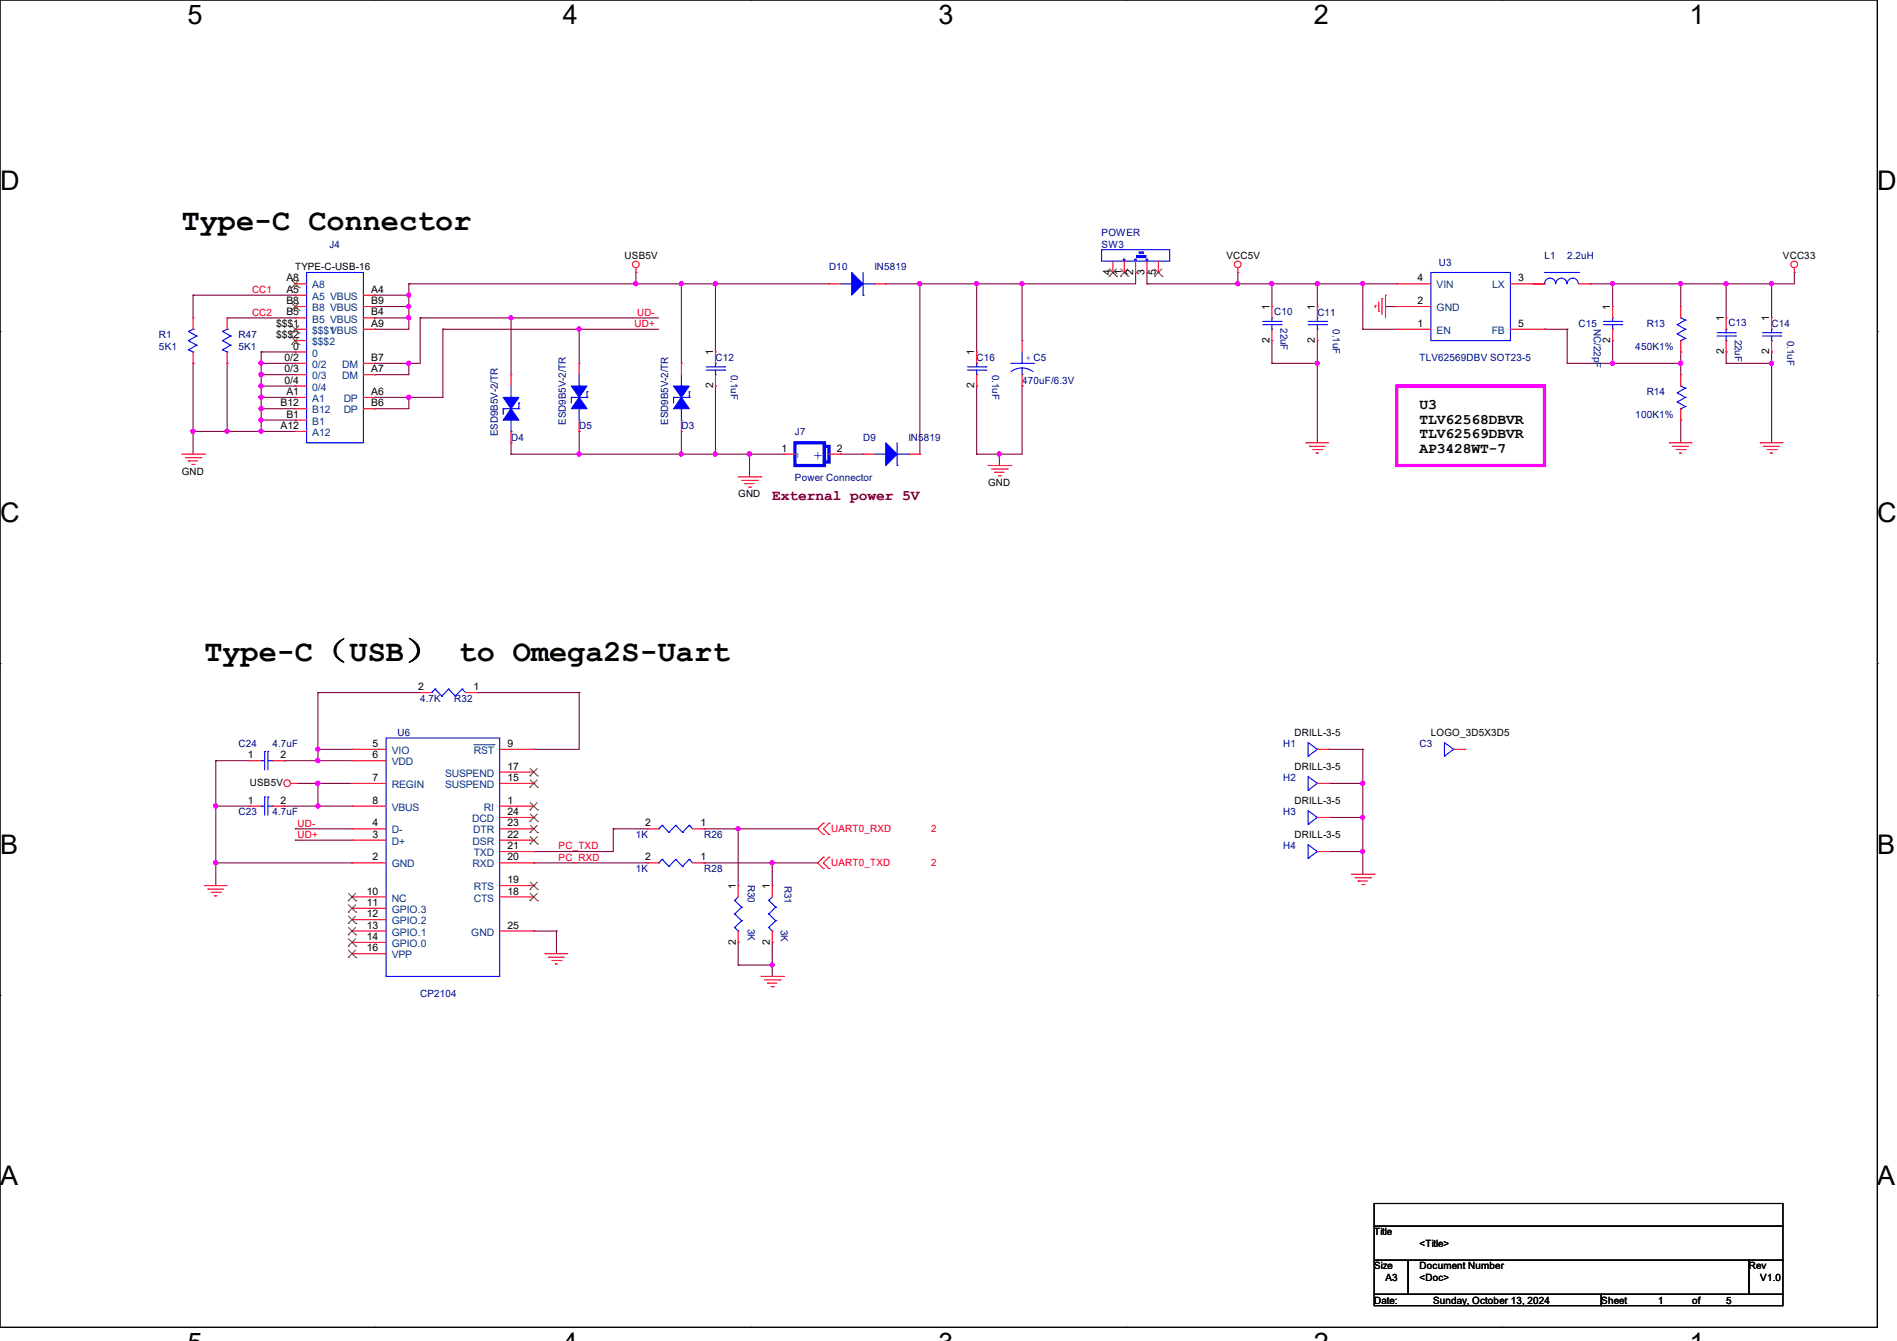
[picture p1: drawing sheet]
<svg xmlns="http://www.w3.org/2000/svg" width="297mm" height="210mm" viewBox="0 0 297 210" stroke-linecap="round" stroke-linejoin="round" font-family="sans-serif">
<defs><g id="words">
<g font-size="4.8">
<text x="28.4" y="36">Type-C Connector</text>
<text x="32" y="103.6">Type-C（USB） to Omega2S-Uart</text>
</g>
<g font-size="4.2">
<text x="29.4" y="3.8">5</text>
<text x="88.1" y="3.8">4</text>
<text x="146.9" y="3.8">3</text>
<text x="205.7" y="3.8">2</text>
<text x="264.5" y="3.8">1</text>
<text x="0" y="29.8">D</text>
<text x="293.9" y="29.8">D</text>
<text x="0" y="81.7">C</text>
<text x="293.9" y="81.7">C</text>
<text x="0" y="133.7">B</text>
<text x="293.9" y="133.7">B</text>
<text x="0" y="185.6">A</text>
<text x="293.9" y="185.6">A</text>
</g>
<text font-size="2.5" fill="#00f" x="127.3" y="70.6" transform="rotate(90 127.3 70.6)">+</text>
<g font-size="2.3">
<text x="222.2" y="64.1">U3</text>
<text x="222.2" y="66.4">TLV62568DBVR</text>
<text x="222.2" y="68.7">TLV62569DBVR</text>
<text x="222.2" y="71">AP3428WT-7</text>
</g>
<text font-size="2.3" fill="#800000" x="120.9" y="78.3">External power 5V</text>
<text font-size="1.7" fill="#00f" x="124.4" y="70.8" transform="rotate(90 124.4 70.8)">-</text>
<g font-size="1.6" fill="#000080">
<text x="51.6" y="38.8">J4</text>
<text x="172.5" y="38.8">SW3</text>
<text x="172.5" y="37">POWER</text>
<text x="225.3" y="41.6">U3</text>
<text x="241.8" y="40.6">L1</text>
<text x="245.4" y="40.6">2.2uH</text>
<text x="129.8" y="42.3">D10</text>
<text x="136.9" y="42.3">IN5819</text>
<text x="24.9" y="53">R1</text>
<text x="37.3" y="53">R47</text>
<text x="199.5" y="49.3">C10</text>
<text x="200.5" y="51.4" transform="rotate(90 200.5 51.4)">22uF</text>
<text x="206.2" y="49.4">C11</text>
<text x="208.7" y="51.6" transform="rotate(90 208.7 51.6)">0.1uF</text>
<text x="247.1" y="51.2">C15</text>
<text x="249.6" y="51.6" transform="rotate(90 249.6 51.6)">NC/22pF</text>
<text x="257.8" y="51.2">R13</text>
<text x="270.6" y="51.1">C13</text>
<text x="271.6" y="53.2" transform="rotate(90 271.6 53.2)">22uF</text>
<text x="277.4" y="51.2">C14</text>
<text x="279.8" y="53.3" transform="rotate(90 279.8 53.3)">0.1uF</text>
<text x="24.9" y="54.8">5K1</text>
<text x="37.3" y="54.8">5K1</text>
<text x="112" y="56.6">C12</text>
<text x="114.4" y="58.7" transform="rotate(90 114.4 58.7)">0.1uF</text>
<text x="152.9" y="56.6">C16</text>
<text x="155.3" y="58.7" transform="rotate(90 155.3 58.7)">0.1uF</text>
<text x="222.2" y="56.6">TLV62569DBV SOT23-5</text>
<text x="256" y="54.8">450K1%</text>
<text x="160" y="60.1">470uF/6.3V</text>
<text x="256" y="65.4">100K1%</text>
<text x="257.8" y="61.9">R14</text>
<text x="77.9" y="68.3" transform="rotate(-90 77.9 68.3)">ESD9B5V-2/TR</text>
<text x="80" y="69">D4</text>
<text x="88.6" y="66.5" transform="rotate(-90 88.6 66.5)">ESD9B5V-2/TR</text>
<text x="90.7" y="67.2">D5</text>
<text x="104.6" y="66.5" transform="rotate(-90 104.6 66.5)">ESD9B5V-2/TR</text>
<text x="106.7" y="67.2">D3</text>
<text x="124.5" y="68.1">J7</text>
<text x="135.1" y="69">D9</text>
<text x="142.2" y="69">IN5819</text>
<text x="124.5" y="75.4">Power Connector</text>
<text x="65.8" y="109.9">4.7K</text>
<text x="71.1" y="109.9">R32</text>
<text x="37.3" y="117">C24</text>
<text x="42.7" y="117">4.7uF</text>
<text x="62.2" y="115.2">U6</text>
<text x="200.9" y="117">H1</text>
<text x="222.2" y="117">C3</text>
<text x="200.9" y="122.3">H2</text>
<text x="37.3" y="127.7">C23</text>
<text x="42.7" y="127.7">4.7uF</text>
<text x="99.6" y="131.2">1K</text>
<text x="110.2" y="131.2">R26</text>
<text x="200.9" y="127.7">H3</text>
<text x="99.6" y="136.6">1K</text>
<text x="110.2" y="136.6">R28</text>
<text x="200.9" y="133">H4</text>
<text x="117.1" y="138.5" transform="rotate(90 117.1 138.5)">R30</text>
<text x="122.8" y="138.7" transform="rotate(90 122.8 138.7)">R31</text>
<text x="117.1" y="145.5" transform="rotate(90 117.1 145.5)">3K</text>
<text x="122.3" y="145.6" transform="rotate(90 122.3 145.6)">3K</text>
<text x="65.8" y="156.1">CP2104</text>
</g>
<g font-size="1.6">
<text x="97.8" y="40.6">USB5V</text>
<text x="192" y="40.6">VCC5V</text>
<text x="279.1" y="40.6">VCC33</text>
<text x="44.8" y="47.6">B8</text>
<text x="44.8" y="45.8">A5</text>
<text x="44.8" y="44.1">A8</text>
<text x="46.2" y="42.3">TYPE-C-USB-16</text>
<text x="58.1" y="45.8">A4</text>
<text x="58.1" y="47.6">B9</text>
<text x="173.9" y="43" transform="rotate(-90 173.9 43)">4</text>
<text x="175.6" y="43" transform="rotate(-90 175.6 43)">1</text>
<text x="177.4" y="43" transform="rotate(-90 177.4 43)">2</text>
<text x="179.2" y="43" transform="rotate(-90 179.2 43)">3</text>
<text x="181" y="43" transform="rotate(-90 181 43)">5</text>
<text x="221.9" y="44.1">4</text>
<text x="221.9" y="47.6">2</text>
<text x="237.7" y="44.1">3</text>
<text x="43.2" y="53">$$$2</text>
<text x="43.2" y="51.2">$$$1</text>
<text x="44.8" y="49.4">B5</text>
<text x="58.1" y="49.4">B4</text>
<text x="58.1" y="51.2">A9</text>
<text x="198.8" y="53.7" transform="rotate(-90 198.8 53.7)">2</text>
<text x="198.8" y="48.6" transform="rotate(-90 198.8 48.6)">1</text>
<text x="205.9" y="53.7" transform="rotate(-90 205.9 53.7)">2</text>
<text x="205.9" y="48.6" transform="rotate(-90 205.9 48.6)">1</text>
<text x="221.9" y="51.2">1</text>
<text x="237.7" y="51.2">5</text>
<text x="252.1" y="53.7" transform="rotate(-90 252.1 53.7)">2</text>
<text x="252.1" y="48.6" transform="rotate(-90 252.1 48.6)">1</text>
<text x="269.9" y="50.3" transform="rotate(-90 269.9 50.3)">1</text>
<text x="277" y="50.3" transform="rotate(-90 277 50.3)">1</text>
<text x="44.5" y="56.5">0/2</text>
<text x="44.5" y="58.3">0/3</text>
<text x="45.9" y="54.7">0</text>
<text x="58.1" y="56.5">B7</text>
<text x="58.1" y="58.3">A7</text>
<text x="111.6" y="55.7" transform="rotate(-90 111.6 55.7)">1</text>
<text x="152.5" y="55.7" transform="rotate(-90 152.5 55.7)">1</text>
<text x="269.9" y="55.5" transform="rotate(-90 269.9 55.5)">2</text>
<text x="277" y="55.5" transform="rotate(-90 277 55.5)">2</text>
<text x="43.9" y="63.6">B12</text>
<text x="44.5" y="60.1">0/4</text>
<text x="44.8" y="61.8">A1</text>
<text x="44.8" y="65.4">B1</text>
<text x="58.1" y="61.8">A6</text>
<text x="58.1" y="63.6">B6</text>
<text x="111.6" y="60.8" transform="rotate(-90 111.6 60.8)">2</text>
<text x="152.5" y="60.8" transform="rotate(-90 152.5 60.8)">2</text>
<text x="43.9" y="67.2">A12</text>
<text x="122.3" y="70.7">1</text>
<text x="131" y="70.7">2</text>
<text x="28.4" y="74.3">GND</text>
<text x="115.6" y="77.9">GND</text>
<text x="154.7" y="76.1">GND</text>
<text x="65.4" y="108.1">2</text>
<text x="74.1" y="108.1">1</text>
<text x="38.8" y="118.7">1</text>
<text x="43.9" y="118.7">2</text>
<text x="58.3" y="117">5</text>
<text x="58.3" y="118.7">6</text>
<text x="79.5" y="117">9</text>
<text x="202.7" y="115.2">DRILL-3-5</text>
<text x="224" y="115.2">LOGO_3D5X3D5</text>
<text x="38.8" y="125.9">1</text>
<text x="39.1" y="123.1">USB5V</text>
<text x="43.9" y="125.9">2</text>
<text x="58.3" y="125.9">8</text>
<text x="58.3" y="122.3">7</text>
<text x="79.5" y="125.9">1</text>
<text x="79.5" y="122.3">15</text>
<text x="79.5" y="120.5">17</text>
<text x="202.7" y="125.9">DRILL-3-5</text>
<text x="202.7" y="120.6">DRILL-3-5</text>
<text x="58.3" y="129.4">4</text>
<text x="58.3" y="131.2">3</text>
<text x="79.5" y="131.2">22</text>
<text x="79.5" y="129.4">23</text>
<text x="79.5" y="127.6">24</text>
<text x="101" y="129.4">2</text>
<text x="109.7" y="129.4">1</text>
<text x="202.7" y="131.2">DRILL-3-5</text>
<text x="58.3" y="134.7">2</text>
<text x="79.5" y="133">21</text>
<text x="79.5" y="134.7">20</text>
<text x="101" y="134.7">2</text>
<text x="109.7" y="134.7">1</text>
<text x="57.4" y="143.6">12</text>
<text x="57.4" y="141.9">11</text>
<text x="57.4" y="140.1">10</text>
<text x="79.5" y="140.1">18</text>
<text x="79.5" y="138.3">19</text>
<text x="115.2" y="139.2" transform="rotate(-90 115.2 139.2)">1</text>
<text x="120.5" y="139.2" transform="rotate(-90 120.5 139.2)">1</text>
<text x="57.4" y="147.2">14</text>
<text x="57.4" y="145.4">13</text>
<text x="57.4" y="149">16</text>
<text x="79.5" y="145.4">25</text>
<text x="115.2" y="147.9" transform="rotate(-90 115.2 147.9)">2</text>
<text x="120.5" y="147.9" transform="rotate(-90 120.5 147.9)">2</text>
<text x="215.1" y="193.5">Title</text>
<text x="222.2" y="195.2">&lt;Title&gt;</text>
<text x="215.1" y="198.8">Size</text>
<text x="216.9" y="200.6">A3</text>
<text x="222.2" y="198.8">Document Number</text>
<text x="222.2" y="200.6">&lt;Doc&gt;</text>
<text x="273.8" y="198.8">Rev</text>
<text x="275.6" y="200.6">V1.0</text>
<text x="215.1" y="204.1">Date:</text>
<text x="224.4" y="204.1">Sunday, October 13, 2024</text>
<text x="250.7" y="204.1">Sheet</text>
<text x="259.6" y="204.1">1</text>
<text x="264.9" y="204.1">of</text>
<text x="270.3" y="204.1">5</text>
</g>
<g font-size="1.6" fill="#f00">
<text x="39.5" y="45.9">CC1</text>
<text x="39.5" y="49.4">CC2</text>
<text x="99.4" y="51.2">UD+</text>
<text x="99.7" y="49.4">UD-</text>
<text x="46.6" y="129.5">UD-</text>
<text x="46.6" y="131.2">UD+</text>
<text x="130.1" y="130.3">UART0_RXD</text>
<text x="145.8" y="130.3">2</text>
<text x="87.5" y="133">PC_TXD</text>
<text x="87.5" y="134.8">PC_RXD</text>
<text x="130.1" y="135.7">UART0_TXD</text>
<text x="145.8" y="135.7">2</text>
</g>
<g font-size="1.6" fill="#004080">
<text x="48.9" y="46.9">A5 VBUS</text>
<text x="48.9" y="45.2">A8</text>
<text x="224.9" y="45.2">VIN</text>
<text x="233.6" y="45.2">LX</text>
<text x="48.9" y="52.3">$$$1</text>
<text x="48.9" y="50.5">B5 VBUS</text>
<text x="48.9" y="48.7">B8 VBUS</text>
<text x="51.7" y="52.3">VBUS</text>
<text x="224.9" y="48.7">GND</text>
<text x="224.9" y="52.3">EN</text>
<text x="233.6" y="52.3">FB</text>
<text x="48.9" y="55.8">0</text>
<text x="48.9" y="57.6">0/2</text>
<text x="48.9" y="59.4">0/3</text>
<text x="48.9" y="54.1">$$$2</text>
<text x="53.6" y="57.6">DM</text>
<text x="53.6" y="59.4">DM</text>
<text x="48.9" y="61.2">0/4</text>
<text x="48.9" y="62.9">A1</text>
<text x="48.9" y="64.7">B12</text>
<text x="53.8" y="62.9">DP</text>
<text x="53.8" y="64.7">DP</text>
<text x="48.9" y="66.5">B1</text>
<text x="48.9" y="68.3">A12</text>
<text x="61.3" y="118.1">VIO</text>
<text x="61.3" y="119.8">VDD</text>
<text x="74.2" y="118.1">RST</text>
<text x="61.3" y="123.4">REGIN</text>
<text x="69.7" y="123.4">SUSPEND</text>
<text x="69.7" y="121.6">SUSPEND</text>
<text x="61.3" y="127">VBUS</text>
<text x="61.3" y="130.5">D-</text>
<text x="73.9" y="128.7">DCD</text>
<text x="74.1" y="130.5">DTR</text>
<text x="75.7" y="127">RI</text>
<text x="61.3" y="135.8">GND</text>
<text x="61.3" y="132.3">D+</text>
<text x="74" y="132.3">DSR</text>
<text x="74" y="135.8">RXD</text>
<text x="74.2" y="134.1">TXD</text>
<text x="61.3" y="143">GPIO.3</text>
<text x="61.3" y="141.2">NC</text>
<text x="74.2" y="141.2">CTS</text>
<text x="74.2" y="139.4">RTS</text>
<text x="61.3" y="148.3">GPIO.0</text>
<text x="61.3" y="146.5">GPIO.1</text>
<text x="61.3" y="144.7">GPIO.2</text>
<text x="73.8" y="146.5">GND</text>
<text x="61.3" y="150.1">VPP</text>
</g>
<text font-size="1.6" fill="#00f" x="160.6" y="56.5">+ C5</text>
</g></defs>
<g fill="none" stroke="#000" stroke-width=".17">
<path d="M0 0h293.9v207.9h-293.9zM58.8 0h.1M117.6 0h.1M176.3 0h.1M235.1 0h.1M0 51.9h.1M293.9 51.9h.1M0 103.9h.1M293.9 103.9h.1M0 155.9h.1M293.9 155.9h.1M58.8 207.9h.1"/>
<path d="M117.6 207.9h.1M176.3 207.9h.1M235.1 207.9h.1"/>
</g>
<path d="M0 103.9h.1M293.9 103.9h.1" fill="none" stroke="#000" stroke-width=".16"/>
<path d="M218.7 60.5h23.1v12.4h-23.1z" fill="none" stroke="#f0f" stroke-width=".51"/>
<path d="M65.8 49.8h.1M65.8 49.8h14.2M199.1 53.3h.1M199.1 56.9h.1M199.1 53.3v3.6M199.1 56.9h7.1M206.2 53.3h.1M206.2 56.9h.1M206.2 53.3v16" fill="none" stroke="#800040" stroke-width=".17"/>
<circle cx="206.2" cy="56.9" r=".32" fill="#f0f"/>
<circle cx="206.2" cy="56.9" r=".32" fill="none" stroke="#f0f" stroke-width=".17"/>
<path d="M213.4 51.6h.1M213.4 44.4h.1M213.4 51.6h5.3M213.4 44.4v7.2M216.9 48h.1M216.9 48h1.8M252.5 56.9h.1M263.1 55.1h.1M263.1 55.1v1.8h-10.6" fill="none" stroke="#800040" stroke-width=".17"/>
<circle cx="263.1" cy="56.9" r=".32" fill="#f0f"/>
<circle cx="263.1" cy="56.9" r=".32" fill="none" stroke="#f0f" stroke-width=".17"/>
<g fill="none" stroke="#800040" stroke-width=".17">
<path d="M241.8 51.6h.1M241.8 51.6h3.6M245.4 51.6h.1M245.4 51.6v5.3M263.1 56.9h.1M263.1 44.4h.1M263.1 44.4v3.6M263.1 56.9v1.8M270.3 44.4h.1M270.3 44.4v5.4M277.4 44.4h.1M277.4 44.4v5.4"/>
<path d="M263.1 65.8h.1M263.1 65.8v3.5"/>
</g>
<circle cx="277.3" cy="44.4" r=".32" fill="#f0f"/>
<circle cx="277.3" cy="44.4" r=".32" fill="none" stroke="#f0f" stroke-width=".17"/>
<path d="M270.3 55.1h.1M270.3 56.9h.1M270.3 55.1v1.8M270.3 56.9h7.1M277.4 55.1h.1M277.4 56.9h.1M277.4 55.1v14.2" fill="none" stroke="#800040" stroke-width=".17"/>
<circle cx="277.3" cy="56.9" r=".32" fill="#f0f"/>
<circle cx="277.3" cy="56.9" r=".32" fill="none" stroke="#f0f" stroke-width=".17"/>
<path d="M263.1 44.4h.1M263.1 44.4h7.2" fill="none" stroke="#800040" stroke-width=".17"/>
<circle cx="270.2" cy="44.4" r=".32" fill="#f0f"/>
<circle cx="270.2" cy="44.4" r=".32" fill="none" stroke="#f0f" stroke-width=".17"/>
<circle cx="263.1" cy="44.4" r=".32" fill="#f0f"/>
<circle cx="263.1" cy="44.4" r=".32" fill="none" stroke="#f0f" stroke-width=".17"/>
<path d="M252.5 44.4h.1M252.5 44.4h10.6M280.9 42.7h.1M280.9 42.7v1.7M96 129.8h.1M96 129.8h5.3M110.2 129.8h.1M110.2 135.1h.1M110.2 129.8h5.4M110.2 135.1h17.8M120.9 135.1h.1M120.9 135.1v3.6" fill="none" stroke="#800040" stroke-width=".17"/>
<circle cx="120.9" cy="135.1" r=".32" fill="#f0f"/>
<circle cx="120.9" cy="135.1" r=".32" fill="none" stroke="#f0f" stroke-width=".17"/>
<path d="M115.6 129.8h.1M115.6 129.8v8.9M115.6 129.8h12.4" fill="none" stroke="#800040" stroke-width=".17"/>
<circle cx="115.5" cy="129.8" r=".32" fill="#f0f"/>
<circle cx="115.5" cy="129.8" r=".32" fill="none" stroke="#f0f" stroke-width=".17"/>
<path d="M120.9 147.6h.1M120.9 147.6v3.5" fill="none" stroke="#800040" stroke-width=".17"/>
<circle cx="120.9" cy="151.1" r=".32" fill="#f0f"/>
<circle cx="120.9" cy="151.1" r=".32" fill="none" stroke="#f0f" stroke-width=".17"/>
<path d="M106.7 44.4h.1M106.7 44.4v12.5M112 60.5h.1M112 60.5v10.6M115.6 147.6h.1M115.6 147.6v3.5M120.9 151.1h.1M120.9 151.1v1.8" fill="none" stroke="#800040" stroke-width=".17"/>
<circle cx="106.7" cy="44.4" r=".32" fill="#f0f"/>
<circle cx="106.7" cy="44.4" r=".32" fill="none" stroke="#f0f" stroke-width=".17"/>
<path d="M80 49.8h.1M80 49.8v8.9M80 49.8h23.1" fill="none" stroke="#800040" stroke-width=".17"/>
<circle cx="80" cy="49.8" r=".32" fill="#f0f"/>
<circle cx="80" cy="49.8" r=".32" fill="none" stroke="#f0f" stroke-width=".17"/>
<g fill="none" stroke="#800040" stroke-width=".17">
<path d="M69.3 51.6h.1M69.3 51.6h33.8M90.7 51.6h.1M90.7 51.6v5.3M179.6 42.7h.1M179.6 42.7v1.7M80 69.3h.1M80 71.1h.1M80 69.3v1.8M90.7 67.6h.1M90.7 67.6v3.5h-10.7M106.7 67.6h.1"/>
<path d="M106.7 67.6v3.5M117.3 71.1h.1M117.3 71.1v3.6"/>
</g>
<circle cx="90.7" cy="51.5" r=".32" fill="#f0f"/>
<circle cx="90.7" cy="51.5" r=".32" fill="none" stroke="#f0f" stroke-width=".17"/>
<path d="M49.8 126.2h.1M49.8 126.2h5.3" fill="none" stroke="#800040" stroke-width=".17"/>
<circle cx="49.8" cy="126.2" r=".32" fill="#f0f"/>
<circle cx="49.8" cy="126.2" r=".32" fill="none" stroke="#f0f" stroke-width=".17"/>
<path d="M49.8 122.7h.1M49.8 122.7v3.5M49.8 122.7h5.3" fill="none" stroke="#800040" stroke-width=".17"/>
<circle cx="49.8" cy="122.7" r=".32" fill="#f0f"/>
<circle cx="49.8" cy="122.7" r=".32" fill="none" stroke="#f0f" stroke-width=".17"/>
<path d="M33.8 126.2h.1M33.8 126.2h5.3M44.4 126.2h.1M44.4 126.2h5.4" fill="none" stroke="#800040" stroke-width=".17"/>
<circle cx="33.8" cy="126.2" r=".32" fill="#f0f"/>
<circle cx="33.8" cy="126.2" r=".32" fill="none" stroke="#f0f" stroke-width=".17"/>
<path d="M33.8 126.2h.1M33.8 126.2v8.9" fill="none" stroke="#800040" stroke-width=".17"/>
<circle cx="33.8" cy="135.1" r=".32" fill="#f0f"/>
<circle cx="33.8" cy="135.1" r=".32" fill="none" stroke="#f0f" stroke-width=".17"/>
<path d="M49.8 117.3h.1M49.8 119.1h.1M49.8 117.3h5.3M49.8 117.3v1.8M49.8 119.1h5.3" fill="none" stroke="#800040" stroke-width=".17"/>
<circle cx="49.8" cy="119.1" r=".32" fill="#f0f"/>
<circle cx="49.8" cy="119.1" r=".32" fill="none" stroke="#f0f" stroke-width=".17"/>
<g fill="none" stroke="#800040" stroke-width=".17">
<path d="M33.8 119.1h.1M33.8 119.1h5.3M33.8 119.1v7.1M49.8 108.5h.1M49.8 108.5h16M49.8 108.5v8.8M33.8 135.1h.1M33.8 135.1v3.6M33.8 135.1h21.3M46.2 129.8h.1M46.2 131.6h.1M46.2 129.8h8.9"/>
<path d="M46.2 131.6h8.9"/>
</g>
<circle cx="49.8" cy="117.3" r=".32" fill="#f0f"/>
<circle cx="49.8" cy="117.3" r=".32" fill="none" stroke="#f0f" stroke-width=".17"/>
<g fill="none" stroke="#800040" stroke-width=".17">
<path d="M213.4 44.4h.1M213.4 44.4h5.3M74.7 108.5h.1M74.7 108.5h16M83.6 117.3h.1M90.7 108.5h.1M90.7 108.5v8.8h-7.1M83.6 133.3h.1M83.6 135.1h.1M83.6 133.3h12.4M83.6 135.1h17.7M83.6 145.8h.1"/>
<path d="M83.6 145.8h3.5M87.1 145.8h.1M87.1 145.8v3.6"/>
</g>
<circle cx="213.3" cy="44.4" r=".32" fill="#f0f"/>
<circle cx="213.3" cy="44.4" r=".32" fill="none" stroke="#f0f" stroke-width=".17"/>
<path d="M44.4 119.1h.1M44.4 119.1h5.4M208 117.3h.1M208 117.3h5.4M213.4 117.3h.1M213.4 117.3v5.4" fill="none" stroke="#800040" stroke-width=".17"/>
<circle cx="213.3" cy="122.7" r=".32" fill="#f0f"/>
<circle cx="213.3" cy="122.7" r=".32" fill="none" stroke="#f0f" stroke-width=".17"/>
<g fill="none" stroke="#800040" stroke-width=".17">
<path d="M99.6 42.7h.1M99.6 44.4h.1M99.6 42.7v1.7M99.6 44.4h7.1M112 44.4h.1M112 44.4v10.7M208 133.3h.1M208 128h.1M208 122.7h.1M208 133.3h5.4M208 128h5.4M208 122.7h5.4"/>
<path d="M213.4 133.3h.1M213.4 133.3v3.6"/>
</g>
<circle cx="112" cy="44.4" r=".32" fill="#f0f"/>
<circle cx="112" cy="44.4" r=".32" fill="none" stroke="#f0f" stroke-width=".17"/>
<path d="M112 44.4h.1M112 44.4h17.8M144 44.4h.1M144 44.4v26.7M206.2 44.4h.1M206.2 44.4v3.6" fill="none" stroke="#800040" stroke-width=".17"/>
<circle cx="206.2" cy="44.4" r=".32" fill="#f0f"/>
<circle cx="206.2" cy="44.4" r=".32" fill="none" stroke="#f0f" stroke-width=".17"/>
<path d="M193.8 44.4h.1M193.8 44.4h5.3M206.2 44.4h.1M206.2 44.4h7.2" fill="none" stroke="#800040" stroke-width=".17"/>
<circle cx="193.8" cy="44.4" r=".32" fill="#f0f"/>
<circle cx="193.8" cy="44.4" r=".32" fill="none" stroke="#f0f" stroke-width=".17"/>
<path d="M199.1 44.4h.1M199.1 44.4v3.6M90.7 71.1h.1M90.7 71.1h16" fill="none" stroke="#800040" stroke-width=".17"/>
<circle cx="90.7" cy="71.1" r=".32" fill="#f0f"/>
<circle cx="90.7" cy="71.1" r=".32" fill="none" stroke="#f0f" stroke-width=".17"/>
<path d="M64 44.4h.1M64 44.4h35.6" fill="none" stroke="#800040" stroke-width=".17"/>
<circle cx="99.5" cy="44.4" r=".32" fill="#f0f"/>
<circle cx="99.5" cy="44.4" r=".32" fill="none" stroke="#f0f" stroke-width=".17"/>
<path d="M106.7 44.4h.1M106.7 44.4h5.3M117.3 71.1h.1M117.3 71.1h5.4" fill="none" stroke="#800040" stroke-width=".17"/>
<circle cx="117.3" cy="71.1" r=".32" fill="#f0f"/>
<circle cx="117.3" cy="71.1" r=".32" fill="none" stroke="#f0f" stroke-width=".17"/>
<path d="M106.7 71.1h.1M106.7 71.1h10.6M112 71.1h.1" fill="none" stroke="#800040" stroke-width=".17"/>
<circle cx="112" cy="71.1" r=".32" fill="#f0f"/>
<circle cx="112" cy="71.1" r=".32" fill="none" stroke="#f0f" stroke-width=".17"/>
<circle cx="106.7" cy="71.1" r=".32" fill="#f0f"/>
<circle cx="106.7" cy="71.1" r=".32" fill="none" stroke="#f0f" stroke-width=".17"/>
<path d="M160 44.4h.1M160 44.4h17.8M199.1 44.4h.1M199.1 44.4h7.1" fill="none" stroke="#800040" stroke-width=".17"/>
<circle cx="199.1" cy="44.4" r=".32" fill="#f0f"/>
<circle cx="199.1" cy="44.4" r=".32" fill="none" stroke="#f0f" stroke-width=".17"/>
<path d="M30.2 46.2h.1M30.2 56.9h.1M30.2 46.2h16M30.2 56.9v10.7M35.6 49.8h.1M35.6 49.8h10.6M179.6 44.4h.1M193.8 42.7h.1M193.8 42.7v1.7h-14.2M270.3 44.4h.1M270.3 44.4h10.6M277.4 44.4h.1" fill="none" stroke="#800040" stroke-width=".17"/>
<circle cx="30.2" cy="67.5" r=".32" fill="#f0f"/>
<circle cx="30.2" cy="67.5" r=".32" fill="none" stroke="#f0f" stroke-width=".17"/>
<path d="M40.9 62.2h.1M40.9 62.2h5.3" fill="none" stroke="#800040" stroke-width=".17"/>
<circle cx="40.9" cy="62.2" r=".32" fill="#f0f"/>
<circle cx="40.9" cy="62.2" r=".32" fill="none" stroke="#f0f" stroke-width=".17"/>
<path d="M40.9 62.2h.1M40.9 60.5h.1M40.9 60.5v3.5" fill="none" stroke="#800040" stroke-width=".17"/>
<circle cx="40.9" cy="60.4" r=".32" fill="#f0f"/>
<circle cx="40.9" cy="60.4" r=".32" fill="none" stroke="#f0f" stroke-width=".17"/>
<path d="M30.2 67.6h.1M30.2 67.6v3.5M40.9 60.5h.1M40.9 65.8h.1M40.9 64h.1M40.9 60.5h5.3M40.9 65.8h5.3M40.9 64v1.8" fill="none" stroke="#800040" stroke-width=".17"/>
<circle cx="40.9" cy="65.8" r=".32" fill="#f0f"/>
<circle cx="40.9" cy="65.8" r=".32" fill="none" stroke="#f0f" stroke-width=".17"/>
<circle cx="40.9" cy="64" r=".32" fill="#f0f"/>
<circle cx="40.9" cy="64" r=".32" fill="none" stroke="#f0f" stroke-width=".17"/>
<path d="M40.9 55.1h.1M40.9 56.9h.1M40.9 55.1v3.6M40.9 55.1h5.3M58.7 48h.1M58.7 46.2h.1M58.7 48h5.3M58.7 46.2h5.3M40.9 64h.1M40.9 64h5.3" fill="none" stroke="#800040" stroke-width=".17"/>
<circle cx="40.9" cy="58.7" r=".32" fill="#f0f"/>
<circle cx="40.9" cy="58.7" r=".32" fill="none" stroke="#f0f" stroke-width=".17"/>
<path d="M40.9 56.9h.1M40.9 56.9h5.3" fill="none" stroke="#800040" stroke-width=".17"/>
<circle cx="40.9" cy="56.9" r=".32" fill="#f0f"/>
<circle cx="40.9" cy="56.9" r=".32" fill="none" stroke="#f0f" stroke-width=".17"/>
<path d="M40.9 58.7h.1M40.9 58.7v1.8M40.9 58.7h5.3M58.7 64h.1M58.7 62.2h.1M58.7 64h5.3M58.7 62.2h5.3" fill="none" stroke="#800040" stroke-width=".17"/>
<circle cx="64" cy="62.2" r=".32" fill="#f0f"/>
<circle cx="64" cy="62.2" r=".32" fill="none" stroke="#f0f" stroke-width=".17"/>
<path d="M64 46.2h.1M64 46.2v1.8" fill="none" stroke="#800040" stroke-width=".17"/>
<circle cx="64" cy="48" r=".32" fill="#f0f"/>
<circle cx="64" cy="48" r=".32" fill="none" stroke="#f0f" stroke-width=".17"/>
<path d="M64 49.8h.1M64 49.8v1.8" fill="none" stroke="#800040" stroke-width=".17"/>
<circle cx="64" cy="49.8" r=".32" fill="#f0f"/>
<circle cx="64" cy="49.8" r=".32" fill="none" stroke="#f0f" stroke-width=".17"/>
<path d="M58.7 49.8h.1M58.7 58.7h.1M58.7 56.9h.1M58.7 56.9h7.1M58.7 58.7h5.3M64 48h.1M64 56.9h.1M64 48v1.8h-5.3" fill="none" stroke="#800040" stroke-width=".17"/>
<circle cx="64" cy="56.9" r=".32" fill="#f0f"/>
<circle cx="64" cy="56.9" r=".32" fill="none" stroke="#f0f" stroke-width=".17"/>
<path d="M65.8 49.8h.1M65.8 49.8v7.1M69.3 51.6h.1M69.3 51.6v10.6M213.4 122.7h.1M213.4 128h.1M213.4 122.7v10.6" fill="none" stroke="#800040" stroke-width=".17"/>
<circle cx="213.3" cy="133.3" r=".32" fill="#f0f"/>
<circle cx="213.3" cy="133.3" r=".32" fill="none" stroke="#f0f" stroke-width=".17"/>
<circle cx="213.3" cy="128" r=".32" fill="#f0f"/>
<circle cx="213.3" cy="128" r=".32" fill="none" stroke="#f0f" stroke-width=".17"/>
<path d="M58.7 51.6h.1M58.7 51.6h5.3M64 56.9h.1M64 56.9v1.8M35.6 67.6h.1M35.6 67.6h10.6M40.9 67.6h.1M40.9 65.8h.1M40.9 65.8v1.8M64 62.2h.1M64 62.2v1.8M64 62.2h5.3" fill="none" stroke="#800040" stroke-width=".17"/>
<circle cx="40.9" cy="67.5" r=".32" fill="#f0f"/>
<circle cx="40.9" cy="67.5" r=".32" fill="none" stroke="#f0f" stroke-width=".17"/>
<circle cx="35.5" cy="67.5" r=".32" fill="#f0f"/>
<circle cx="35.5" cy="67.5" r=".32" fill="none" stroke="#f0f" stroke-width=".17"/>
<g fill="none" stroke="#800040" stroke-width=".17">
<path d="M30.2 46.2h.1M30.2 46.2v3.6M35.6 56.9h.1M35.6 56.9v10.7h-5.4M64 44.4h.1M64 44.4v1.8M30.2 67.6h.1M46.2 122.7h.1M46.2 122.7h3.6M96 129.8h.1M96 129.8v3.5M115.6 151.1h.1"/>
<path d="M115.6 151.1h5.3"/>
</g>
<circle cx="64" cy="46.2" r=".32" fill="#f0f"/>
<circle cx="64" cy="46.2" r=".32" fill="none" stroke="#f0f" stroke-width=".17"/>
<path d="M248.9 44.4h.1M248.9 44.4h3.6M252.5 44.4h.1M252.5 44.4v3.6" fill="none" stroke="#800040" stroke-width=".17"/>
<circle cx="252.5" cy="44.4" r=".32" fill="#f0f"/>
<circle cx="252.5" cy="44.4" r=".32" fill="none" stroke="#f0f" stroke-width=".17"/>
<path d="M245.4 56.9h.1M252.5 53.3h.1M252.5 53.3v3.6h-7.1" fill="none" stroke="#800040" stroke-width=".17"/>
<circle cx="252.5" cy="56.9" r=".32" fill="#f0f"/>
<circle cx="252.5" cy="56.9" r=".32" fill="none" stroke="#f0f" stroke-width=".17"/>
<path d="M138.7 44.4h.1M138.7 44.4h5.3M160 44.4h.1M160 44.4v8.9M240 44.4h.1M240 44.4h1.8M131.6 71.1h.1M131.6 71.1h3.5" fill="none" stroke="#800040" stroke-width=".17"/>
<circle cx="160" cy="44.4" r=".32" fill="#f0f"/>
<circle cx="160" cy="44.4" r=".32" fill="none" stroke="#f0f" stroke-width=".17"/>
<path d="M144 44.4h.1M144 44.4h8.9M152.9 44.4h.1M152.9 44.4v10.7M152.9 60.5h.1M152.9 60.5v10.6" fill="none" stroke="#800040" stroke-width=".17"/>
<circle cx="144" cy="44.4" r=".32" fill="#f0f"/>
<circle cx="144" cy="44.4" r=".32" fill="none" stroke="#f0f" stroke-width=".17"/>
<path d="M152.9 44.4h.1M152.9 44.4h7.1" fill="none" stroke="#800040" stroke-width=".17"/>
<circle cx="152.9" cy="44.4" r=".32" fill="#f0f"/>
<circle cx="152.9" cy="44.4" r=".32" fill="none" stroke="#f0f" stroke-width=".17"/>
<path d="M152.9 71.1h.1M156.5 71.1h.1M156.5 71.1v1.8M160 60.5h.1M160 60.5v10.6h-7.1" fill="none" stroke="#800040" stroke-width=".17"/>
<circle cx="156.4" cy="71.1" r=".32" fill="#f0f"/>
<circle cx="156.4" cy="71.1" r=".32" fill="none" stroke="#f0f" stroke-width=".17"/>
<path d="M177.8 42.7h.1M177.8 42.7v1.7" fill="none" stroke="#800040" stroke-width=".17"/>
<g fill="none" stroke="#f00" stroke-width=".17">
<path d="M99.6 42.7h.1M99.6 42v.7M152.9 55.1h.1M152.9 55.1v1.8M152.9 58.7v1.8M160 53.3h.1M160 53.3v1.8M160 58.7v1.8M193.8 42.7h.1M193.8 42v.7M199.1 48h.1M199.1 53.3h.1"/>
<path d="M199.1 48v1.8M199.1 51.6v1.7M215.3 47.8h.1M215.3 47.8v.4M215.9 48.7h.1M215.9 47.3v1.4M216.4 46.8h.1M216.4 46.8v2.4M216.9 46.2h.1M216.9 46.2v3.6M280.9 42.7h.1M280.9 42v.7"/>
<path d="M28.4 71.1h3.6M29 71.7h2.5M29.5 72.2h.1M29.5 72.2h1.4M30.1 72.7h.3M30.4 72.7h.1M31.5 71.7h.1M32 71.1h.1M115.6 74.7h3.5M116.1 75.2h2.5M116.6 75.7h.1M116.6 75.7h1.5"/>
<path d="M117.2 76.3h.3M117.5 76.3h.1M118.6 75.2h.1M119.1 74.7h.1M152.9 60.5h.1M154.7 72.9h3.5M155.2 73.4h2.5M155.7 74h.1M155.7 74h1.5M156.3 74.5h.3M156.6 74.5h.1M157.7 73.4h.1"/>
<path d="M158.2 72.9h.1M160 60.5h.1M204.5 69.3h.1M204.5 69.3h3.5M205 69.9h.1M205 69.9h2.5M205.5 70.4h1.5M206.1 71h.1M206.1 71h.3M207 70.4h.1M261.4 69.3h.1M261.4 69.3h3.5"/>
<path d="M261.9 69.9h.1M261.9 69.9h2.5M262.4 70.4h1.5M263 71h.1M263 71h.3M263.9 70.4h.1M275.6 69.3h.1M275.6 69.3h3.5M276.1 69.9h.1M276.1 69.9h2.5M276.6 70.4h1.5M277.2 71h.1"/>
<path d="M277.2 71h.3M278.1 70.4h.1M32 138.7h.1M32 138.7h3.6M32.6 139.2h.1M32.6 139.2h2.4M33.1 139.7h1.4M34.5 139.7h.1M45.5 122.7h.7M46.2 122.7h.1M101.3 129.8h.1M101.3 129.8h1.8"/>
<path d="M108.5 129.8h1.7M110.2 129.8h.1M128.9 134.2h.1M128.9 136h.1M128.9 128.9h.1M128.9 130.7h.1M128.9 134.2l-.9 .9 .9 .9M128.9 128.9l-.9 .9 .9 .9M129.8 136h.1M129.8 134.2h.1M129.8 130.7h.1M129.8 128.9h.1"/>
<path d="M129.8 134.2l-.9 .9 .9 .9M129.8 128.9l-.9 .9 .9 .9M206.2 128h1.8M208 128h.1M211.6 136.9h3.5M212.1 137.5h2.5M212.6 138h.1M212.6 138h1.5M213.2 138.5h.3M213.5 138.5h.1M214.6 137.5h.1M215.1 136.9h.1"/>
<path d="M33.6 140.3h.1M33.6 140.3h.4M85.3 149.4h.1M85.3 149.4h3.6M85.9 149.9h.1M85.9 149.9h2.4M86.4 150.4h1.4M87 151h.1M87 151h.3M87.8 150.4h.1M119.1 152.9h3.6M119.7 153.5h2.4"/>
<path d="M120.2 154h.1M120.2 154h1.4M120.7 154.5h.4M121.1 154.5h.1M122.1 153.5h.1M122.7 152.9h.1"/>
<circle cx="99.6" cy="41.4" r=".52"/>
<circle cx="193.8" cy="41.4" r=".52"/>
<circle cx="280.9" cy="41.4" r=".52"/>
<circle cx="44.9" cy="122.7" r=".52"/>
</g>
<path d="M215.1 188.5h64v3.5h-64zM215.1 192h64v5.4h-64zM215.1 197.4h5.4v5.3h-5.4zM220.5 197.4h53.3v5.3h-53.3zM273.8 197.4h5.3v5.3h-5.3zM215.1 202.7h35.6v1.8h-35.6zM250.7 202.7h28.4v1.8h-28.4z" fill="none" stroke="#000" stroke-width=".17"/>
<g fill="none" stroke="#00f" stroke-width=".17">
<path d="M151.5 57.4h2.8M151.5 58h2.8M152.9 58.7h.1M152.9 56.9h.1M152.9 56.9v.5M152.9 58v.7M154.3 57.4h.1M154.3 58h.1M158.2 56.9h3.6M160 58.7h.1M160 56.9h.1M160 57.6l1.1 .2 .6 .4"/>
<path d="M160 57.6l-.7 .1-1 .5M160 55.1v1.8M160 57.6v1.1M161.8 56.9h.1M197.7 50.3h2.9M197.7 50.8h2.9M199.1 51.6h.1M199.1 49.8h.1M199.1 49.8v.5M199.1 50.8v.8M200.6 50.3h.1M200.6 50.8h.1"/>
<path d="M103.1 129.8h.1M103.7 129.2h.1M103.7 129.2l1 1.1M103.7 129.2l-.6 .6M104.7 130.3h.1M105.8 129.2h.1M105.8 129.2l1 1.1M105.8 129.2l-1.1 1.1M106.8 130.3h.1M107.9 129.2h.1M107.9 129.2l.6 .6M107.9 129.2l-1.1 1.1"/>
<path d="M204.8 129.1h.1M206.2 128h.1M206.2 128l-1.4 1.1M206.2 128l-1.4-1v2.1"/>
</g>
<path d="M178 40h1.4v.3h-1.4z" fill-rule="evenodd" fill="#00f"/>
<g fill="none" stroke="#00f" stroke-width=".17">
<path d="M172.5 39.1h10.6v1.8h-10.6zM178.4 39.5h.6v.2h-.6zM106.7 58.7v1.8M178 40h1.4v.3h-1.4zM204.8 50.3h2.9M204.8 50.8h2.9M206.2 51.6h.1M206.2 49.8h.1M206.2 49.8v.5M206.2 50.8v.8M207.7 50.3h.1M207.7 50.8h.1"/>
<path d="M105.5 62.2h.1M105.5 62.2v.9M105.5 62.2h2.4M106.7 60.5h.1M106.7 65.8h.1M106.7 64v1.8M107.9 62.2h.1M107.9 61.3h.1M107.9 61.3v.9M60.5 115.6h17.7v37.3h-17.7zM103.1 135.1h.1M103.7 134.6h.1"/>
<path d="M103.7 134.6l1 1.1M103.7 134.6l-.6 .5M104.7 135.7h.1M105.8 134.6h.1M105.8 134.6l1 1.1M105.8 134.6l-1.1 1.1M106.8 135.7h.1M107.9 134.6h.1M107.9 134.6l.6 .5M107.9 134.6l-1.1 1.1M204.8 134.4h.1M206.2 133.3h.1"/>
<path d="M206.2 133.3l-1.4 1.1M206.2 133.3l-1.4-1v2.1"/>
<circle cx="176" cy="40.7" r=".15"/>
<circle cx="177.8" cy="40.7" r=".15"/>
<circle cx="179.6" cy="40.7" r=".15"/>
</g>
<g fill="none" stroke="#f00" stroke-width=".17">
<path d="M174.2 42.7h.1M174.2 40.9v1.8M176 42.7h.1M176 40.9v1.8M177.8 42.7h.1M177.8 40.9v1.8M179.6 42.7h.1M179.6 40.9v1.8M181.4 42.7h.1M181.4 40.9v1.8M206.2 48h.1M206.2 53.3h.1"/>
<path d="M206.2 48v1.8M206.2 51.6v1.7M55.1 117.3h.1M55.1 119.1h.1M55.1 117.3h5.4M55.1 119.1h5.4M78.2 117.3h5.4M83.6 117.3h.1M55.1 126.2h.1M55.1 135.1h.1M55.1 122.7h.1M55.1 129.8h.1"/>
<path d="M55.1 131.6h.1M55.1 126.2h5.4M55.1 131.6h5.4M55.1 135.1h5.4M55.1 122.7h5.4M55.1 129.8h5.4M78.2 126.2h5.4M78.2 131.6h5.4M78.2 135.1h5.4M78.2 122.7h5.4M78.2 133.3h5.4M78.2 138.7h5.4"/>
<path d="M78.2 129.8h5.4M78.2 120.9h5.4M78.2 128h5.4M83.6 131.6h.1M83.6 126.2h.1M83.6 133.3h.1M83.6 138.7h.1M83.6 129.8h.1M83.6 122.7h.1M83.6 120.9h.1M83.6 135.1h.1M83.6 128h.1"/>
<path d="M101.3 135.1h.1M101.3 135.1h1.8M108.5 135.1h1.7M110.2 135.1h.1M206.2 133.3h1.8M208 133.3h.1M55.1 147.6h.1M55.1 145.8h.1M55.1 144h.1M55.1 142.2h.1M55.1 140.5h.1M55.1 149.4h.1"/>
<path d="M55.1 140.5h5.4M55.1 147.6h5.4M55.1 145.8h5.4M55.1 144h5.4M55.1 142.2h5.4M55.1 149.4h5.4M78.2 140.5h5.4M78.2 145.8h5.4M83.6 140.5h.1M83.6 145.8h.1"/>
</g>
<g fill="none" stroke="#804000" stroke-width=".16">
<path d="M173.7 43.3h.1M173.7 42.1l1.1 1.2M174.8 42.1l-1.1 1.2M174.8 43.3h.1M175.4 43.3h.1M175.5 42.1l1.1 1.2M176.6 42.1l-1.2 1.2M176.6 43.3h.1M180.8 43.3h.1M180.8 42.1l1.1 1.2M181.9 42.1l-1.1 1.2M181.9 43.3h.1"/>
<path d="M54.6 139.9l1.1 1.2M55.7 139.9l-1.2 1.2M83 132.2h.1M83 126.8h.1M83 139.3h.1M83 130.4h.1M83 123.3h.1M83 121.5h.1M83 128.6h.1M83 139.9l1.2 1.2M83 131l1.2 1.2M83 125.7l1.2 1.1"/>
<path d="M83 138.1l1.2 1.2M83 129.2l1.2 1.2M83 122.1l1.2 1.2M83 120.4l1.2 1.1M83 127.5l1.2 1.1M84.1 139.9l-1.1 1.2M84.1 131l-1.1 1.2M84.1 125.7l-1.1 1.1M84.1 120.4l-1.1 1.1M84.1 138.1l-1.1 1.2M84.1 129.2l-1.1 1.2M84.1 122.1l-1.1 1.2"/>
<path d="M84.1 127.5l-1.1 1.1M84.2 132.2h.1M84.2 126.8h.1M84.2 139.3h.1M84.2 130.4h.1M84.2 123.3h.1M84.2 121.5h.1M84.2 128.6h.1M54.5 148.2h.1M54.5 146.4h.1M54.5 144.6h.1M54.5 142.8h.1"/>
<path d="M54.5 141.1h.1M54.5 149.9h.1M54.6 147l1.1 1.2M54.6 145.2l1.1 1.2M54.6 143.5l1.1 1.1M54.6 141.7l1.1 1.1M54.6 148.8l1.1 1.1M55.7 147l-1.2 1.2M55.7 145.2l-1.2 1.2M55.7 143.5l-1.2 1.1M55.7 141.7l-1.2 1.1M55.7 148.8l-1.2 1.1"/>
<path d="M55.7 148.2h.1M55.7 146.4h.1M55.7 144.6h.1M55.7 142.8h.1M55.7 141.1h.1M55.7 149.9h.1M83 141.1h.1M84.2 141.1h.1"/>
</g>
<path d="M74.2 116.6h3.1M77.3 116.6h.1" fill="none" stroke="#004080" stroke-width=".16"/>
<path d="M105.5 60.5h2.4l-1.2 1.7z" fill-rule="evenodd" fill="#00f"/>
<path d="M105.5 60.5h2.4l-1.2 1.7z" fill="none" stroke="#00f" stroke-width=".17"/>
<path d="M106.7 62.2l1.2 1.8h-2.4z" fill-rule="evenodd" fill="#00f"/>
<g fill="none" stroke="#00f" stroke-width=".17">
<path d="M29.5 51.9h.1M29.5 53.3h.1M29.5 54.8h.1M29.5 51.9l1.3 .7M29.5 53.3l1.3 .8M29.5 54.8l.7 .3M30.2 51.6h.1M30.2 55.1h.1M30.2 51.6l-.7 .3M30.8 52.6h.1M30.8 54.1h.1M30.8 52.6l-1.3 .7"/>
<path d="M30.8 54.1l-1.3 .7M48 42.7h8.9v26.6h-8.9zM224 42.7h12.5v10.6h-12.5zM262.6 52.3h.1M262.6 50.8h.1M262.6 52.3l1.3 .7M262.6 50.8l1.3 .8M263.1 53.3h.1M263.1 49.8h.1M263.1 49.8l.8 .3M263.9 53h.1M263.9 51.6h.1"/>
<path d="M263.9 50.1h.1M263.9 53l-.8 .3M263.9 51.6l-1.3 .7M263.9 50.1l-1.3 .7M268.8 52.1h2.9M268.8 52.6h2.9M270.3 53.3h.1M270.3 51.6h.1M270.3 51.6v.5M270.3 52.6v.7M271.7 52.1h.1M271.7 52.6h.1"/>
<path d="M106.7 62.2l1.2 1.8h-2.4zM115 141h.1M115 143.1h.1M115 145.2h.1M115 141l1.1 1.1M115 143.1l1.1 1.1M115 145.2l.6 .6M115.6 145.8h.1M115.6 140.5l-.6 .5M116.1 142.1h.1M116.1 144.2h.1M116.1 142.1l-1.1 1"/>
<path d="M116.1 144.2l-1.1 1"/>
</g>
<g fill="none" stroke="#f00" stroke-width=".17">
<path d="M30.2 49.8h.1M30.2 56.9h.1M30.2 49.8v1.8M30.2 55.1v1.8M46.2 55.1h.1M46.2 56.9h.1M46.2 58.7h.1M46.2 53.3h.1M46.2 51.6h.1M46.2 49.8h.1M46.2 48h.1M46.2 46.2h.1"/>
<path d="M46.2 44.4h.1M46.2 46.2h1.8M46.2 56.9h1.8M46.2 48h1.8M46.2 55.1h1.8M46.2 58.7h1.8M46.2 53.3h1.8M46.2 51.6h1.8M46.2 49.8h1.8M46.2 44.4h1.8M56.9 46.2h1.8M56.9 56.9h1.8"/>
<path d="M56.9 48h1.8M56.9 58.7h1.8M56.9 51.6h1.8M56.9 49.8h1.8M58.7 46.2h.1M58.7 56.9h.1M58.7 48h.1M58.7 58.7h.1M58.7 49.8h.1M58.7 51.6h.1M106.7 56.9h.1M106.7 56.9v1.8"/>
<path d="M218.7 44.4h.1M218.7 48h.1M218.7 51.6h.1M218.7 48h5.3M218.7 51.6h5.3M218.7 44.4h5.3M236.5 51.6h5.3M236.5 44.4h5.3M241.8 51.6h.1M241.8 44.4h.1M263.1 55.1h.1M263.1 48h.1"/>
<path d="M263.1 48v1.8M263.1 53.3v1.8M270.3 49.8h.1M270.3 55.1h.1M270.3 49.8v1.8M270.3 53.3v1.8M46.2 60.5h.1M46.2 62.2h.1M46.2 64h.1M46.2 65.8h.1M46.2 67.6h.1M46.2 62.2h1.8"/>
<path d="M46.2 64h1.8M46.2 60.5h1.8M46.2 65.8h1.8M46.2 67.6h1.8M56.9 62.2h1.8M56.9 64h1.8M58.7 62.2h.1M58.7 64h.1M106.7 67.6h.1M106.7 65.8v1.8M115.6 138.7h.1M115.6 138.7v1.8"/>
<path d="M115.6 147.6h.1M115.6 145.8v1.8"/>
</g>
<g fill="none" stroke="#804000" stroke-width=".16">
<path d="M45.6 53.9h.1M45.6 52.2h.1M45.6 48.6h.1M45.6 45h.1M45.7 52.8l1.1 1.1M45.7 51l1.1 1.2M45.7 47.5l1.1 1.1M45.7 43.9l1.1 1.1M46.8 52.8l-1.2 1.1M46.8 51l-1.2 1.2M46.8 47.5l-1.2 1.1M46.8 43.9l-1.2 1.1"/>
<path d="M46.8 53.9h.1M46.8 52.2h.1M46.8 48.6h.1M46.8 45h.1"/>
</g>
<path d="M138.7 69.3l1.8 1.8-1.8 1.8z" fill="#00f"/>
<g fill="none" stroke="#00f" stroke-width=".17">
<path d="M275.9 52.1h2.9M275.9 52.6h2.9M277.4 53.3h.1M277.4 51.6h.1M277.4 51.6v.5M277.4 52.6v.7M278.8 52.1h.1M278.8 52.6h.1M136.9 71.1h1.8M138.7 69.3l1.8 1.8-1.8 1.8zM138.7 71.1h.1M140.5 72.9h.1"/>
<path d="M140.5 71.1h1.7M140.5 69.3v3.6M142.2 71.1h.1M67.6 108.5h.1M68.1 107.9h.1M68.1 107.9l1.1 1.1M68.1 107.9l-.5 .6M69.2 109h.1M70.2 107.9h.1M70.2 107.9l1.1 1.1M70.2 107.9l-1 1.1M71.3 109h.1"/>
<path d="M72.3 107.9h.1M72.3 107.9l.6 .6M72.3 107.9l-1 1.1M226.1 118.4h.1M227.6 117.3h.1M227.6 117.3l-1.5 1.1M227.6 117.3l-1.5-1v2.1M120.4 141h.1M120.4 143.1h.1M120.4 145.2h.1M120.4 141l1.1 1.1M120.4 143.1l1.1 1.1"/>
<path d="M120.4 145.2l.5 .6M120.9 145.8h.1M120.9 140.5l-.5 .5M121.5 142.1h.1M121.5 144.2h.1M121.5 142.1l-1.1 1M121.5 144.2l-1.1 1"/>
</g>
<g fill="none" stroke="#f00" stroke-width=".17">
<path d="M277.4 49.8h.1M277.4 55.1h.1M277.4 49.8v1.8M277.4 53.3v1.8M135.1 71.1h.1M135.1 71.1h1.8M142.2 71.1h1.8M144 71.1h.1M65.8 108.5h.1M65.8 108.5h1.8M72.9 108.5h1.8M74.7 108.5h.1"/>
<path d="M227.6 117.3h1.8M229.4 117.3h.1M120.9 138.7h.1M120.9 138.7v1.8M120.9 147.6h.1M120.9 145.8v1.8"/>
</g>
<path d="M133.3 42.7l1.8 1.7-1.8 1.8z" fill="#00f"/>
<g fill="none" stroke="#00f" stroke-width=".17">
<path d="M131.6 44.4h1.7M133.3 42.7l1.8 1.7-1.8 1.8zM133.3 44.4h.1M135.1 46.2h.1M135.1 44.4h1.8M135.1 42.7v3.5M136.9 44.4h.1M251 50.3h2.9M251 50.8h2.9M252.5 51.6h.1M252.5 49.8h.1M252.5 49.8v.5"/>
<path d="M252.5 50.8v.8M253.9 50.3h.1M253.9 50.8h.1M78.8 64h.1M78.8 64v.9M78.8 64h2.4M80 62.2h.1M80 67.6h.1M80 60.5v1.7M80 65.8v1.8M81.2 64h.1M81.2 63.1h.1"/>
<path d="M81.2 63.1v.9M262.6 62.9h.1M262.6 61.5h.1M262.6 62.9l1.3 .8M262.6 61.5l1.3 .7M263.1 64h.1M263.1 60.5h.1M263.1 60.5l.8 .3M263.9 63.7h.1M263.9 62.2h.1M263.9 60.8h.1M263.9 63.7l-.8 .3"/>
<path d="M263.9 62.2l-1.3 .7M263.9 60.8l-1.3 .7M40.9 119.1h.1M40.9 119.1h.5M41.4 117.7h.1M41.4 117.7v2.9M42 117.7h.1M42 117.7v2.9M42 119.1h.7M42.7 119.1h.1M204.8 118.4h.1M206.2 117.3h.1"/>
<path d="M206.2 117.3l-1.4 1.1M206.2 117.3l-1.4-1v2.1M40.9 126.2h.1M40.9 126.2h.5M41.4 124.8h.1M41.4 124.8v2.9M42 124.8h.1M42 126.2h.7M42 124.8v2.9M42.7 126.2h.1"/>
</g>
<g fill="none" stroke="#f00" stroke-width=".17">
<path d="M129.8 44.4h.1M129.8 44.4h1.8M136.9 44.4h1.8M138.7 44.4h.1M252.5 48h.1M252.5 53.3h.1M252.5 48v1.8M252.5 51.6v1.7M263.1 58.7h.1M263.1 58.7v1.8M122.7 71.1h.1M122.7 71.1h1.8"/>
<path d="M129.8 71.1h1.8M131.6 71.1h.1M263.1 65.8h.1M263.1 64v1.8M39.1 119.1h.1M39.1 119.1h1.8M42.7 119.1h1.7M44.4 119.1h.1M206.2 117.3h1.8M208 117.3h.1M39.1 126.2h.1M39.1 126.2h1.8"/>
<path d="M42.7 126.2h1.7M44.4 126.2h.1"/>
</g>
<path d="M124.5 69.3h4.6v3.6h-4.6zM129.1 69.9h.7v2.4h-.7z" fill="none" stroke="#00f" stroke-width=".51"/>
<path d="M78.8 62.2h2.4l-1.2 1.8z" fill-rule="evenodd" fill="#00f"/>
<path d="M78.8 62.2h2.4l-1.2 1.8z" fill="none" stroke="#00f" stroke-width=".17"/>
<path d="M80 64l1.2 1.8h-2.4z" fill-rule="evenodd" fill="#00f"/>
<g fill="none" stroke="#00f" stroke-width=".17">
<path d="M34.8 51.9h.1M34.8 53.3h.1M34.8 54.8h.1M34.8 51.9l1.3 .7M34.8 53.3l1.3 .8M34.8 54.8l.8 .3M35.6 51.6h.1M35.6 55.1h.1M35.6 51.6l-.8 .3M36.1 52.6h.1M36.1 54.1h.1M36.1 52.6l-1.3 .7"/>
<path d="M36.1 54.1l-1.3 .7M90.7 58.7v1.8M241.8 44.4a.87 .87 0 0 1 .9-.8 .87 .87 0 0 1 .8 .8M241.8 42.7h5.3M243.6 44.4a.87 .87 0 0 1 .9-.8 .87 .87 0 0 1 .8 .8M245.4 44.4a.87 .87 0 0 1 .8-.8 .87 .87 0 0 1 .9 .8M247.1 42.7h.1M80 64l1.2 1.8h-2.4zM89.5 62.2h.1M89.5 62.2v.9M89.5 62.2h2.4M90.7 60.5h.1"/>
<path d="M90.7 65.8h.1M90.7 64v1.8M91.9 62.2h.1M91.9 61.3h.1M91.9 61.3v.9"/>
</g>
<path d="M35.6 49.8h.1M35.6 56.9h.1M35.6 49.8v1.8M35.6 55.1v1.8M80 58.7h.1M80 58.7v1.8M240 44.4h.1M240 44.4h1.8M247.1 44.4h1.8M248.9 44.4h.1M80 69.3h.1M80 67.6v1.7" fill="none" stroke="#f00" stroke-width=".17"/>
<path d="M89.5 60.5h2.4l-1.2 1.7z" fill-rule="evenodd" fill="#00f"/>
<path d="M89.5 60.5h2.4l-1.2 1.7z" fill="none" stroke="#00f" stroke-width=".17"/>
<path d="M90.7 62.2l1.2 1.8h-2.4z" fill-rule="evenodd" fill="#00f"/>
<g fill="none" stroke="#00f" stroke-width=".17">
<path d="M110.6 57.4h2.9M110.6 58h2.9M112 58.7h.1M112 56.9h.1M112 56.9v.5M112 58v.7M113.5 57.4h.1M113.5 58h.1M90.7 62.2l1.2 1.8h-2.4zM204.8 123.7h.1M206.2 122.7h.1M206.2 122.7l-1.4 1"/>
<path d="M206.2 122.7l-1.4-1.1v2.1"/>
</g>
<path d="M90.7 56.9h.1M90.7 56.9v1.8M112 55.1h.1M112 55.1v1.8M112 58.7v1.8M90.7 67.6h.1M90.7 65.8v1.8M112 60.5h.1M206.2 122.7h1.8M208 122.7h.1" fill="none" stroke="#f00" stroke-width=".17"/>
<circle cx="206.2" cy="56.9" r=".32" fill="#f0f"/>
<circle cx="206.2" cy="56.9" r=".32" fill="none" stroke="#f0f" stroke-width=".17"/>
<circle cx="263.1" cy="56.9" r=".32" fill="#f0f"/>
<circle cx="263.1" cy="56.9" r=".32" fill="none" stroke="#f0f" stroke-width=".17"/>
<circle cx="277.3" cy="44.4" r=".32" fill="#f0f"/>
<circle cx="277.3" cy="44.4" r=".32" fill="none" stroke="#f0f" stroke-width=".17"/>
<circle cx="277.3" cy="56.9" r=".32" fill="#f0f"/>
<circle cx="277.3" cy="56.9" r=".32" fill="none" stroke="#f0f" stroke-width=".17"/>
<circle cx="270.2" cy="44.4" r=".32" fill="#f0f"/>
<circle cx="270.2" cy="44.4" r=".32" fill="none" stroke="#f0f" stroke-width=".17"/>
<circle cx="263.1" cy="44.4" r=".32" fill="#f0f"/>
<circle cx="263.1" cy="44.4" r=".32" fill="none" stroke="#f0f" stroke-width=".17"/>
<circle cx="120.9" cy="135.1" r=".32" fill="#f0f"/>
<circle cx="120.9" cy="135.1" r=".32" fill="none" stroke="#f0f" stroke-width=".17"/>
<circle cx="115.5" cy="129.8" r=".32" fill="#f0f"/>
<circle cx="115.5" cy="129.8" r=".32" fill="none" stroke="#f0f" stroke-width=".17"/>
<circle cx="120.9" cy="151.1" r=".32" fill="#f0f"/>
<circle cx="120.9" cy="151.1" r=".32" fill="none" stroke="#f0f" stroke-width=".17"/>
<circle cx="106.7" cy="44.4" r=".32" fill="#f0f"/>
<circle cx="106.7" cy="44.4" r=".32" fill="none" stroke="#f0f" stroke-width=".17"/>
<circle cx="80" cy="49.8" r=".32" fill="#f0f"/>
<circle cx="80" cy="49.8" r=".32" fill="none" stroke="#f0f" stroke-width=".17"/>
<circle cx="90.7" cy="51.5" r=".32" fill="#f0f"/>
<circle cx="90.7" cy="51.5" r=".32" fill="none" stroke="#f0f" stroke-width=".17"/>
<circle cx="49.8" cy="126.2" r=".32" fill="#f0f"/>
<circle cx="49.8" cy="126.2" r=".32" fill="none" stroke="#f0f" stroke-width=".17"/>
<circle cx="49.8" cy="122.7" r=".32" fill="#f0f"/>
<circle cx="49.8" cy="122.7" r=".32" fill="none" stroke="#f0f" stroke-width=".17"/>
<circle cx="33.8" cy="126.2" r=".32" fill="#f0f"/>
<circle cx="33.8" cy="126.2" r=".32" fill="none" stroke="#f0f" stroke-width=".17"/>
<circle cx="33.8" cy="135.1" r=".32" fill="#f0f"/>
<circle cx="33.8" cy="135.1" r=".32" fill="none" stroke="#f0f" stroke-width=".17"/>
<circle cx="49.8" cy="119.1" r=".32" fill="#f0f"/>
<circle cx="49.8" cy="119.1" r=".32" fill="none" stroke="#f0f" stroke-width=".17"/>
<circle cx="49.8" cy="117.3" r=".32" fill="#f0f"/>
<circle cx="49.8" cy="117.3" r=".32" fill="none" stroke="#f0f" stroke-width=".17"/>
<circle cx="213.3" cy="44.4" r=".32" fill="#f0f"/>
<circle cx="213.3" cy="44.4" r=".32" fill="none" stroke="#f0f" stroke-width=".17"/>
<circle cx="213.3" cy="122.7" r=".32" fill="#f0f"/>
<circle cx="213.3" cy="122.7" r=".32" fill="none" stroke="#f0f" stroke-width=".17"/>
<circle cx="112" cy="44.4" r=".32" fill="#f0f"/>
<circle cx="112" cy="44.4" r=".32" fill="none" stroke="#f0f" stroke-width=".17"/>
<circle cx="206.2" cy="44.4" r=".32" fill="#f0f"/>
<circle cx="206.2" cy="44.4" r=".32" fill="none" stroke="#f0f" stroke-width=".17"/>
<circle cx="193.8" cy="44.4" r=".32" fill="#f0f"/>
<circle cx="193.8" cy="44.4" r=".32" fill="none" stroke="#f0f" stroke-width=".17"/>
<circle cx="90.7" cy="71.1" r=".32" fill="#f0f"/>
<circle cx="90.7" cy="71.1" r=".32" fill="none" stroke="#f0f" stroke-width=".17"/>
<circle cx="99.5" cy="44.4" r=".32" fill="#f0f"/>
<circle cx="99.5" cy="44.4" r=".32" fill="none" stroke="#f0f" stroke-width=".17"/>
<circle cx="117.3" cy="71.1" r=".32" fill="#f0f"/>
<circle cx="117.3" cy="71.1" r=".32" fill="none" stroke="#f0f" stroke-width=".17"/>
<circle cx="112" cy="71.1" r=".32" fill="#f0f"/>
<circle cx="112" cy="71.1" r=".32" fill="none" stroke="#f0f" stroke-width=".17"/>
<circle cx="106.7" cy="71.1" r=".32" fill="#f0f"/>
<circle cx="106.7" cy="71.1" r=".32" fill="none" stroke="#f0f" stroke-width=".17"/>
<circle cx="199.1" cy="44.4" r=".32" fill="#f0f"/>
<circle cx="199.1" cy="44.4" r=".32" fill="none" stroke="#f0f" stroke-width=".17"/>
<circle cx="30.2" cy="67.5" r=".32" fill="#f0f"/>
<circle cx="30.2" cy="67.5" r=".32" fill="none" stroke="#f0f" stroke-width=".17"/>
<circle cx="40.9" cy="62.2" r=".32" fill="#f0f"/>
<circle cx="40.9" cy="62.2" r=".32" fill="none" stroke="#f0f" stroke-width=".17"/>
<circle cx="40.9" cy="60.4" r=".32" fill="#f0f"/>
<circle cx="40.9" cy="60.4" r=".32" fill="none" stroke="#f0f" stroke-width=".17"/>
<circle cx="40.9" cy="65.8" r=".32" fill="#f0f"/>
<circle cx="40.9" cy="65.8" r=".32" fill="none" stroke="#f0f" stroke-width=".17"/>
<circle cx="40.9" cy="64" r=".32" fill="#f0f"/>
<circle cx="40.9" cy="64" r=".32" fill="none" stroke="#f0f" stroke-width=".17"/>
<circle cx="40.9" cy="58.7" r=".32" fill="#f0f"/>
<circle cx="40.9" cy="58.7" r=".32" fill="none" stroke="#f0f" stroke-width=".17"/>
<circle cx="40.9" cy="56.9" r=".32" fill="#f0f"/>
<circle cx="40.9" cy="56.9" r=".32" fill="none" stroke="#f0f" stroke-width=".17"/>
<circle cx="64" cy="62.2" r=".32" fill="#f0f"/>
<circle cx="64" cy="62.2" r=".32" fill="none" stroke="#f0f" stroke-width=".17"/>
<circle cx="64" cy="48" r=".32" fill="#f0f"/>
<circle cx="64" cy="48" r=".32" fill="none" stroke="#f0f" stroke-width=".17"/>
<circle cx="64" cy="49.8" r=".32" fill="#f0f"/>
<circle cx="64" cy="49.8" r=".32" fill="none" stroke="#f0f" stroke-width=".17"/>
<circle cx="64" cy="56.9" r=".32" fill="#f0f"/>
<circle cx="64" cy="56.9" r=".32" fill="none" stroke="#f0f" stroke-width=".17"/>
<circle cx="213.3" cy="133.3" r=".32" fill="#f0f"/>
<circle cx="213.3" cy="133.3" r=".32" fill="none" stroke="#f0f" stroke-width=".17"/>
<circle cx="213.3" cy="128" r=".32" fill="#f0f"/>
<circle cx="213.3" cy="128" r=".32" fill="none" stroke="#f0f" stroke-width=".17"/>
<circle cx="40.9" cy="67.5" r=".32" fill="#f0f"/>
<circle cx="40.9" cy="67.5" r=".32" fill="none" stroke="#f0f" stroke-width=".17"/>
<circle cx="35.5" cy="67.5" r=".32" fill="#f0f"/>
<circle cx="35.5" cy="67.5" r=".32" fill="none" stroke="#f0f" stroke-width=".17"/>
<circle cx="64" cy="46.2" r=".32" fill="#f0f"/>
<circle cx="64" cy="46.2" r=".32" fill="none" stroke="#f0f" stroke-width=".17"/>
<circle cx="252.5" cy="44.4" r=".32" fill="#f0f"/>
<circle cx="252.5" cy="44.4" r=".32" fill="none" stroke="#f0f" stroke-width=".17"/>
<circle cx="252.5" cy="56.9" r=".32" fill="#f0f"/>
<circle cx="252.5" cy="56.9" r=".32" fill="none" stroke="#f0f" stroke-width=".17"/>
<circle cx="160" cy="44.4" r=".32" fill="#f0f"/>
<circle cx="160" cy="44.4" r=".32" fill="none" stroke="#f0f" stroke-width=".17"/>
<circle cx="144" cy="44.4" r=".32" fill="#f0f"/>
<circle cx="144" cy="44.4" r=".32" fill="none" stroke="#f0f" stroke-width=".17"/>
<circle cx="152.9" cy="44.4" r=".32" fill="#f0f"/>
<circle cx="152.9" cy="44.4" r=".32" fill="none" stroke="#f0f" stroke-width=".17"/>
<circle cx="156.4" cy="71.1" r=".32" fill="#f0f"/>
<circle cx="156.4" cy="71.1" r=".32" fill="none" stroke="#f0f" stroke-width=".17"/>
<use href="#words"/>
</svg>
